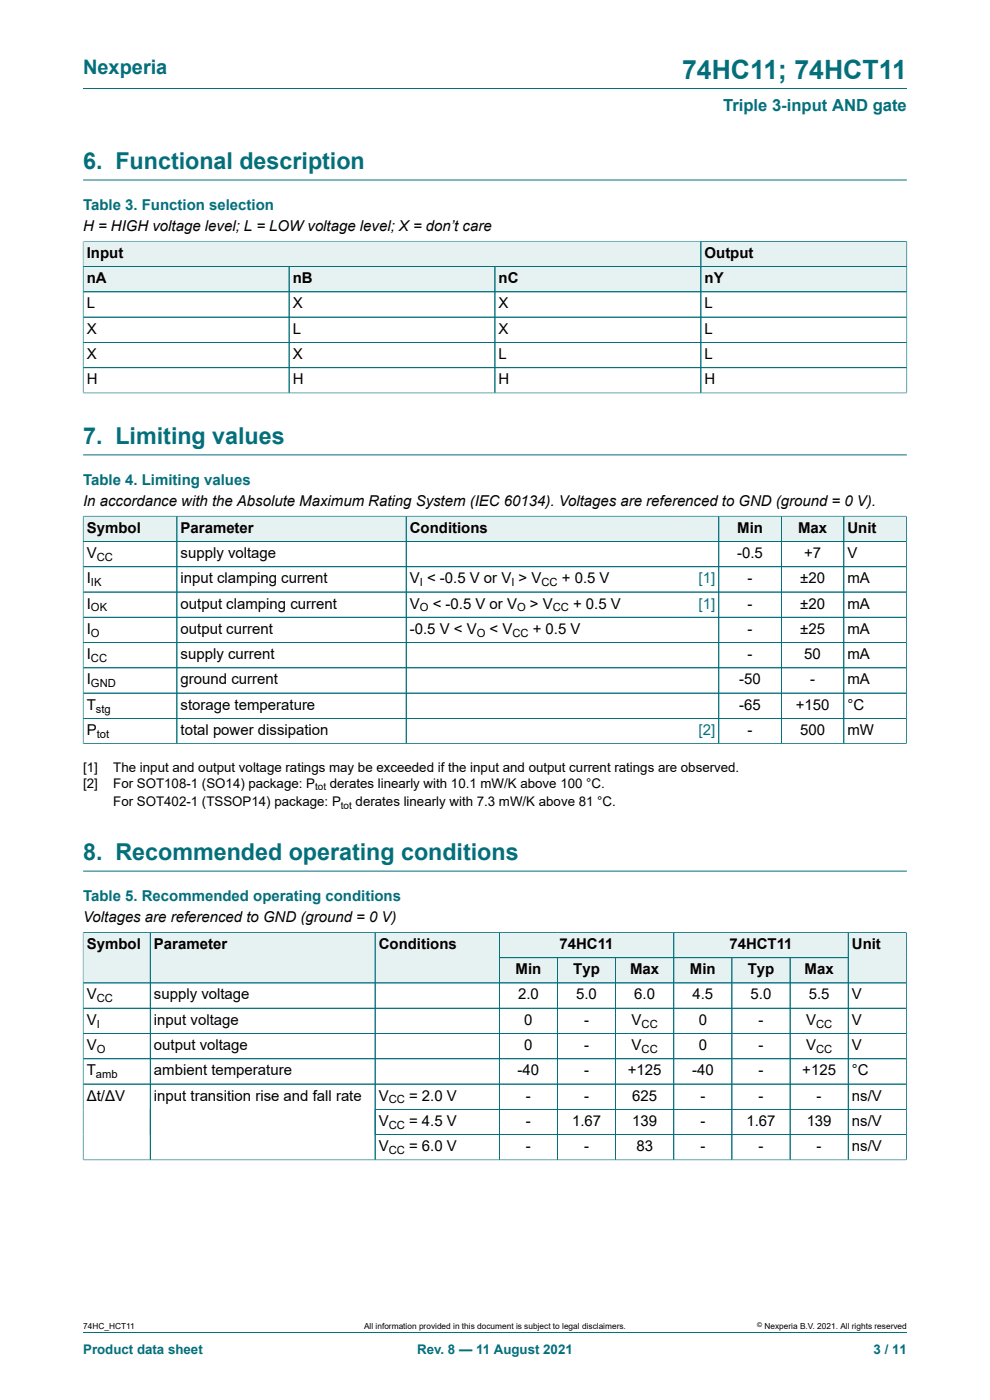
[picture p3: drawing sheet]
<svg xmlns="http://www.w3.org/2000/svg" width="210mm" height="297mm" viewBox="0 0 210 297" stroke-linecap="round" stroke-linejoin="round" font-family="sans-serif">
<defs><g id="words">
<text font-size="5.6" fill="#036f7b" x="144.7" y="16.8">74HC11; 74HCT11</text>
<g font-size="4.9" fill="#036f7b">
<text x="17.6" y="35.9">6. Functional description</text>
<text x="17.6" y="94.2">7. Limiting values</text>
<text x="17.6" y="182.5">8. Recommended operating conditions</text>
</g>
<text font-size="4.2" fill="#036f7b" x="17.6" y="15.6">Nexperia</text>
<text font-size="3.5" fill="#036f7b" x="153.4" y="23.7">Triple 3-input AND gate</text>
<g font-size="3.2" fill="#036f7b">
<text x="17.6" y="44.5">Table 3. Function selection</text>
<text x="17.6" y="102.8">Table 4. Limiting values</text>
<text x="17.6" y="191.1">Table 5. Recommended operating conditions</text>
</g>
<g font-size="3.2">
<text x="17.6" y="49.1">H = HIGH voltage level; L = LOW voltage level; X = don’t care</text>
<text x="18.4" y="54.7">Input</text>
<text x="149.5" y="54.7">Output</text>
<text x="18.4" y="60.1">nA</text>
<text x="18.4" y="65.4">L</text>
<text x="62.1" y="60.1">nB</text>
<text x="62.1" y="65.4">X</text>
<text x="105.8" y="60.1">nC</text>
<text x="105.8" y="65.4">X</text>
<text x="149.5" y="60.1">nY</text>
<text x="149.5" y="65.4">L</text>
<text x="18.4" y="70.8">X</text>
<text x="62.1" y="70.8">L</text>
<text x="105.8" y="70.8">X</text>
<text x="149.5" y="70.8">L</text>
<text x="18.4" y="76.1">X</text>
<text x="62.1" y="76.1">X</text>
<text x="105.8" y="76.1">L</text>
<text x="149.5" y="76.1">L</text>
<text x="18.4" y="81.5">H</text>
<text x="62.1" y="81.5">H</text>
<text x="105.8" y="81.5">H</text>
<text x="149.5" y="81.5">H</text>
<text x="17.6" y="107.4">In accordance with the Absolute Maximum Rating System (IEC 60134). Voltages are referenced to GND (ground = 0 V).</text>
<text x="18.4" y="113">Symbol</text>
<text x="38.3" y="113">Parameter</text>
<text x="86.9" y="113">Conditions</text>
<text x="156.4" y="113">Min</text>
<text x="169.3" y="113">Max</text>
<text x="179.8" y="113">Unit</text>
<text x="18.4" y="118.4">V</text>
<text x="38.3" y="118.4">supply voltage</text>
<text x="156.4" y="118.4">-0.5</text>
<text x="170.6" y="118.4">+7</text>
<text x="179.8" y="118.4">V</text>
<text x="18.4" y="123.7">I</text>
<text x="38.3" y="123.7">input clamping current</text>
<text x="86.9" y="123.7">V &lt; -0.5 V or V &gt; V</text>
<text x="119.2" y="123.7">+ 0.5 V</text>
<text x="158.6" y="123.7">-</text>
<text x="169.7" y="123.7">±20</text>
<text x="179.8" y="123.7">mA</text>
<text x="18.4" y="129.1">I</text>
<text x="38.3" y="129.1">output clamping current</text>
<text x="86.9" y="129.1">V</text>
<text x="91.8" y="129.1">&lt; -0.5 V or V</text>
<text x="112.4" y="129.1">&gt; V</text>
<text x="121.6" y="129.1">+ 0.5 V</text>
<text x="158.6" y="129.1">-</text>
<text x="169.7" y="129.1">±20</text>
<text x="179.8" y="129.1">mA</text>
<text x="18.4" y="134.5">I</text>
<text x="38.3" y="134.5">output current</text>
<text x="86.9" y="134.5">-0.5 V &lt; V</text>
<text x="103.9" y="134.5">&lt; V</text>
<text x="113" y="134.5">+ 0.5 V</text>
<text x="158.6" y="134.5">-</text>
<text x="169.7" y="134.5">±25</text>
<text x="179.8" y="134.5">mA</text>
<text x="18.4" y="139.8">I</text>
<text x="38.3" y="139.8">supply current</text>
<text x="158.6" y="139.8">-</text>
<text x="170.6" y="139.8">50</text>
<text x="179.8" y="139.8">mA</text>
<text x="18.4" y="145.2">I</text>
<text x="38.3" y="145.2">ground current</text>
<text x="156.8" y="145.2">-50</text>
<text x="171.8" y="145.2">-</text>
<text x="179.8" y="145.2">mA</text>
<text x="18.4" y="150.5">T</text>
<text x="18.4" y="155.9">P</text>
<text x="38.3" y="150.5">storage temperature</text>
<text x="38.3" y="155.9">total power dissipation</text>
<text x="156.8" y="150.5">-65</text>
<text x="158.6" y="155.9">-</text>
<text x="168.8" y="150.5">+150</text>
<text x="169.7" y="155.9">500</text>
<text x="179.8" y="150.5">°C</text>
<text x="179.8" y="155.9">mW</text>
<text x="17.6" y="195.7">Voltages are referenced to GND (ground = 0 V)</text>
<text x="18.4" y="201.3">Symbol</text>
<text x="32.7" y="201.3">Parameter</text>
<text x="80.3" y="201.3">Conditions</text>
<text x="118.7" y="201.3">74HC11</text>
<text x="154.7" y="201.3">74HCT11</text>
<text x="180.7" y="201.3">Unit</text>
<text x="109.4" y="206.7">Min</text>
<text x="121.6" y="206.7">Typ</text>
<text x="133.7" y="206.7">Max</text>
<text x="146.4" y="206.7">Min</text>
<text x="158.6" y="206.7">Typ</text>
<text x="170.7" y="206.7">Max</text>
<text x="18.4" y="212">V</text>
<text x="32.7" y="212">supply voltage</text>
<text x="109.9" y="212">2.0</text>
<text x="122.2" y="212">5.0</text>
<text x="134.6" y="212">6.0</text>
<text x="146.9" y="212">4.5</text>
<text x="159.2" y="212">5.0</text>
<text x="171.6" y="212">5.5</text>
<text x="180.7" y="212">V</text>
<text x="18.4" y="217.4">V</text>
<text x="32.7" y="217.4">input voltage</text>
<text x="111.2" y="217.4">0</text>
<text x="123.9" y="217.4">-</text>
<text x="134" y="217.4">V</text>
<text x="148.2" y="217.4">0</text>
<text x="160.9" y="217.4">-</text>
<text x="171" y="217.4">V</text>
<text x="180.7" y="217.4">V</text>
<text x="18.4" y="222.8">V</text>
<text x="32.7" y="222.8">output voltage</text>
<text x="111.2" y="222.8">0</text>
<text x="123.9" y="222.8">-</text>
<text x="134" y="222.8">V</text>
<text x="148.2" y="222.8">0</text>
<text x="160.9" y="222.8">-</text>
<text x="171" y="222.8">V</text>
<text x="180.7" y="222.8">V</text>
<text x="18.4" y="228.1">T</text>
<text x="18.4" y="233.5">Δt/ΔV</text>
<text x="32.7" y="228.1">ambient temperature</text>
<text x="32.7" y="233.5">input transition rise and fall rate</text>
<text x="80.3" y="233.5">V</text>
<text x="86.8" y="233.5">= 2.0 V</text>
<text x="109.8" y="228.1">-40</text>
<text x="111.6" y="233.5">-</text>
<text x="123.9" y="228.1">-</text>
<text x="123.9" y="233.5">-</text>
<text x="133.2" y="228.1">+125</text>
<text x="134.1" y="233.5">625</text>
<text x="146.8" y="228.1">-40</text>
<text x="148.6" y="233.5">-</text>
<text x="160.9" y="228.1">-</text>
<text x="160.9" y="233.5">-</text>
<text x="170.2" y="228.1">+125</text>
<text x="173.2" y="233.5">-</text>
<text x="180.7" y="228.1">°C</text>
<text x="180.7" y="233.5">ns/V</text>
<text x="80.3" y="238.8">V</text>
<text x="86.8" y="238.8">= 4.5 V</text>
<text x="111.6" y="238.8">-</text>
<text x="121.3" y="238.8">1.67</text>
<text x="134.1" y="238.8">139</text>
<text x="148.6" y="238.8">-</text>
<text x="158.3" y="238.8">1.67</text>
<text x="171.1" y="238.8">139</text>
<text x="180.7" y="238.8">ns/V</text>
<text x="80.3" y="244.2">V</text>
<text x="86.8" y="244.2">= 6.0 V</text>
<text x="111.6" y="244.2">-</text>
<text x="123.9" y="244.2">-</text>
<text x="135" y="244.2">83</text>
<text x="148.6" y="244.2">-</text>
<text x="160.9" y="244.2">-</text>
<text x="173.2" y="244.2">-</text>
<text x="180.7" y="244.2">ns/V</text>
</g>
<g font-size="3.2" fill="#00f">
<text x="148.2" y="123.7">[1]</text>
<text x="148.2" y="129.1">[1]</text>
<text x="148.2" y="155.9">[2]</text>
</g>
<g font-size="2.8">
<text x="17.6" y="163.7">[1]</text>
<text x="17.6" y="167.1">[2]</text>
<text x="24" y="163.7">The input and output voltage ratings may be exceeded if the input and output current ratings are observed.</text>
<text x="24" y="167.1">For SOT108-1 (SO14) package: P</text>
<text x="70" y="167.1">derates linearly with 10.1 mW/K above 100 °C.</text>
<text x="24" y="171.1">For SOT402-1 (TSSOP14) package: P</text>
<text x="75.4" y="171.1">derates linearly with 7.3 mW/K above 81 °C.</text>
</g>
<g font-size="2.8" fill="#036f7b">
<text x="17.6" y="287.2">Product data sheet</text>
<text x="88.5" y="287.2">Rev. 8 — 11 August 2021</text>
<text x="185.3" y="287.2">3 / 11</text>
</g>
<g font-size="2.4">
<text x="20.5" y="119">CC</text>
<text x="19.3" y="124.3">IK</text>
<text x="89.1" y="124.3">I</text>
<text x="108.5" y="124.3">I</text>
<text x="114.9" y="124.3">CC</text>
<text x="19.3" y="129.7">OK</text>
<text x="89.1" y="129.7">O</text>
<text x="109.7" y="129.7">O</text>
<text x="117.2" y="129.7">CC</text>
<text x="19.3" y="135.1">O</text>
<text x="101.1" y="135.1">O</text>
<text x="108.7" y="135.1">CC</text>
<text x="19.3" y="140.4">CC</text>
<text x="19.3" y="145.8">GND</text>
<text x="20.4" y="151.2">stg</text>
<text x="20.5" y="156.5">tot</text>
<text x="20.5" y="212.6">CC</text>
<text x="20.5" y="218">I</text>
<text x="136.1" y="218">CC</text>
<text x="173.1" y="218">CC</text>
<text x="20.5" y="223.4">O</text>
<text x="136.1" y="223.4">CC</text>
<text x="173.1" y="223.4">CC</text>
<text x="20.4" y="228.7">amb</text>
<text x="82.5" y="234.1">CC</text>
<text x="82.5" y="239.5">CC</text>
<text x="82.5" y="244.8">CC</text>
</g>
<g font-size="2.1">
<text x="66.8" y="167.6">tot</text>
<text x="72.3" y="171.6">tot</text>
</g>
<g font-size="1.8">
<text x="17.6" y="282">74HC_HCT11</text>
<text x="77.2" y="282">All information provided in this document is subject to legal disclaimers.</text>
<text x="162.2" y="282">Nexperia B.V. 2021. All rights reserved</text>
</g>
<text font-size="1.4" x="160.6" y="281.6">©</text>
</g></defs>
<path d="M17.6 18.8h174.8M17.6 38.2h174.8M17.6 51.1v5.5h131.1v-5.4h-131.1" fill="none" stroke="#036f7b" stroke-width=".21"/>
<g fill="#e6f1f2">
<path d="M17.7 51.3h130.9v5.2h-130.9z"/>
<path d="M148.8 51.3h43.5v5.2h-43.5z"/>
</g>
<path d="M192.4 51.1v5.5h-43.7v-5.4h43.7" fill="none" stroke="#036f7b" stroke-width=".21"/>
<path d="M17.7 56.6h43.5v5.2h-43.5z" fill="#e6f1f2"/>
<path d="M17.6 56.6h43.7v5.3h-43.7z" fill="none" stroke="#036f7b" stroke-width=".21"/>
<path d="M61.4 56.6h43.5v5.2h-43.5z" fill="#e6f1f2"/>
<path d="M61.3 56.6h43.7v5.3h-43.7z" fill="none" stroke="#036f7b" stroke-width=".21"/>
<path d="M105.1 56.6h43.5v5.2h-43.5z" fill="#e6f1f2"/>
<path d="M105 56.6h43.7v5.3h-43.7z" fill="none" stroke="#036f7b" stroke-width=".21"/>
<path d="M148.8 56.6h43.5v5.2h-43.5z" fill="#e6f1f2"/>
<g fill="none" stroke="#036f7b" stroke-width=".21">
<path d="M17.6 51.3v32.1M17.7 56.6h174.7M17.7 51.2h174.6M61.3 56.6v26.8M105 56.6v26.8M148.7 51.3v32.1M192.4 51.3v32.1M17.6 67.3h174.8M17.6 72.6h174.8M17.6 61.9h174.8M192.4 78h-174.8M17.6 83.4h174.8"/>
<path d="M17.6 96.5h174.8"/>
</g>
<path d="M17.7 109.6h19.8v5.2h-19.8z" fill="#e6f1f2"/>
<path d="M17.6 109.4v5.5h19.9v-5.4h-19.9" fill="none" stroke="#036f7b" stroke-width=".21"/>
<path d="M37.6 109.6h48.5v5.2h-48.5z" fill="#e6f1f2"/>
<path d="M37.5 109.5h48.7v5.4h-48.7z" fill="none" stroke="#036f7b" stroke-width=".21"/>
<path d="M86.2 109.6h57.4v5.2h-57.4z" fill="#e6f1f2"/>
<path d="M143.6 109.5h-57.4v5.4h57.4" fill="none" stroke="#036f7b" stroke-width=".21"/>
<path d="M143.6 109.6h8.8v5.2h-8.8z" fill="#e6f1f2"/>
<path d="M143.6 109.5h8.9v5.4h-8.9" fill="none" stroke="#036f7b" stroke-width=".21"/>
<path d="M152.5 109.6h13.2v5.2h-13.2z" fill="#e6f1f2"/>
<path d="M152.5 109.5h13.2v5.4h-13.2z" fill="none" stroke="#036f7b" stroke-width=".21"/>
<path d="M165.8 109.6h13.1v5.2h-13.1z" fill="#e6f1f2"/>
<path d="M165.7 109.5h13.3v5.4h-13.3z" fill="none" stroke="#036f7b" stroke-width=".21"/>
<path d="M179.1 109.6h13.1v5.2h-13.1z" fill="#e6f1f2"/>
<g fill="none" stroke="#036f7b" stroke-width=".21">
<path d="M17.6 114.9h174.7M17.6 109.6v48.2M17.7 109.5h174.6M37.5 109.6v48.2M86.2 109.6v48.2M152.5 109.6v48.2M165.7 109.6v48.2M179 109.5v48.3M192.3 109.4v48.4M17.6 125.6h174.7M192.3 120.2h-174.7M192.3 131h-174.7"/>
<path d="M192.3 136.3h-174.7M17.6 157.8h174.7M17.6 141.7h174.7M17.6 152.4h174.7M192.3 147h-174.7M17.6 184.8h174.8M105.9 197.8h37v5.4h-37z"/>
</g>
<path d="M106 197.9h36.9v5.2h-36.9z" fill="#e6f1f2"/>
<path d="M142.9 197.8h37v5.4h-37z" fill="none" stroke="#036f7b" stroke-width=".21"/>
<path d="M143 197.9h36.9v5.2h-36.9z" fill="#e6f1f2"/>
<path d="M17.6 197.7v10.8h14.3v-10.7h-14.3" fill="none" stroke="#036f7b" stroke-width=".21"/>
<path d="M17.7 197.9h14.1v10.6h-14.1z" fill="#e6f1f2"/>
<path d="M31.9 197.8h47.7v10.7h-47.7z" fill="none" stroke="#036f7b" stroke-width=".21"/>
<path d="M32 197.9h47.5v10.6h-47.5z" fill="#e6f1f2"/>
<path d="M79.6 197.8h26.3v10.7h-26.3z" fill="none" stroke="#036f7b" stroke-width=".21"/>
<g fill="#e6f1f2">
<path d="M79.6 197.9h26.3v10.6h-26.3z"/>
<path d="M106 203.2h12.2v5.3h-12.2z"/>
</g>
<path d="M105.9 203.2h12.4v5.3h-12.4z" fill="none" stroke="#036f7b" stroke-width=".21"/>
<path d="M118.3 203.2h12.2v5.3h-12.2z" fill="#e6f1f2"/>
<path d="M118.3 203.2h12.3v5.3h-12.3z" fill="none" stroke="#036f7b" stroke-width=".21"/>
<path d="M130.7 203.2h12.2v5.3h-12.2z" fill="#e6f1f2"/>
<path d="M130.6 203.2h12.3v5.3h-12.3z" fill="none" stroke="#036f7b" stroke-width=".21"/>
<path d="M143 203.2h12.2v5.3h-12.2z" fill="#e6f1f2"/>
<path d="M142.9 203.2h12.4v5.3h-12.4z" fill="none" stroke="#036f7b" stroke-width=".21"/>
<path d="M155.3 203.2h12.2v5.3h-12.2z" fill="#e6f1f2"/>
<path d="M155.3 203.2h12.3v5.3h-12.3z" fill="none" stroke="#036f7b" stroke-width=".21"/>
<path d="M167.7 203.2h12.2v5.3h-12.2z" fill="#e6f1f2"/>
<path d="M192.3 197.7v10.8h-24.7v-5.3h12.3M192.3 197.8h-12.4v10.7" fill="none" stroke="#036f7b" stroke-width=".21"/>
<path d="M180 197.9h12.2v10.6h-12.2z" fill="#e6f1f2"/>
<g fill="none" stroke="#036f7b" stroke-width=".21">
<path d="M17.6 197.9v48.2M17.7 197.8h174.5M31.9 197.9v48.2M79.6 197.9v48.2M105.9 197.9v48.2M142.9 197.9v48.2M179.9 197.9v48.2M192.3 197.9v48.2M17.6 208.5h174.7M17.6 213.9h174.7M118.3 203.2v42.9M130.6 203.2v42.9"/>
<path d="M155.3 203.2v42.9M167.6 203.2v42.9M179.9 203.2h-73.9M192.3 219.3h-174.7M79.6 235.3h112.7M192.3 224.6h-174.7M192.3 230h-174.7M79.6 240.7h112.7M192.3 246.1h-174.7M17.6 282.6h174.8"/>
</g>
<use href="#words"/>
</svg>
